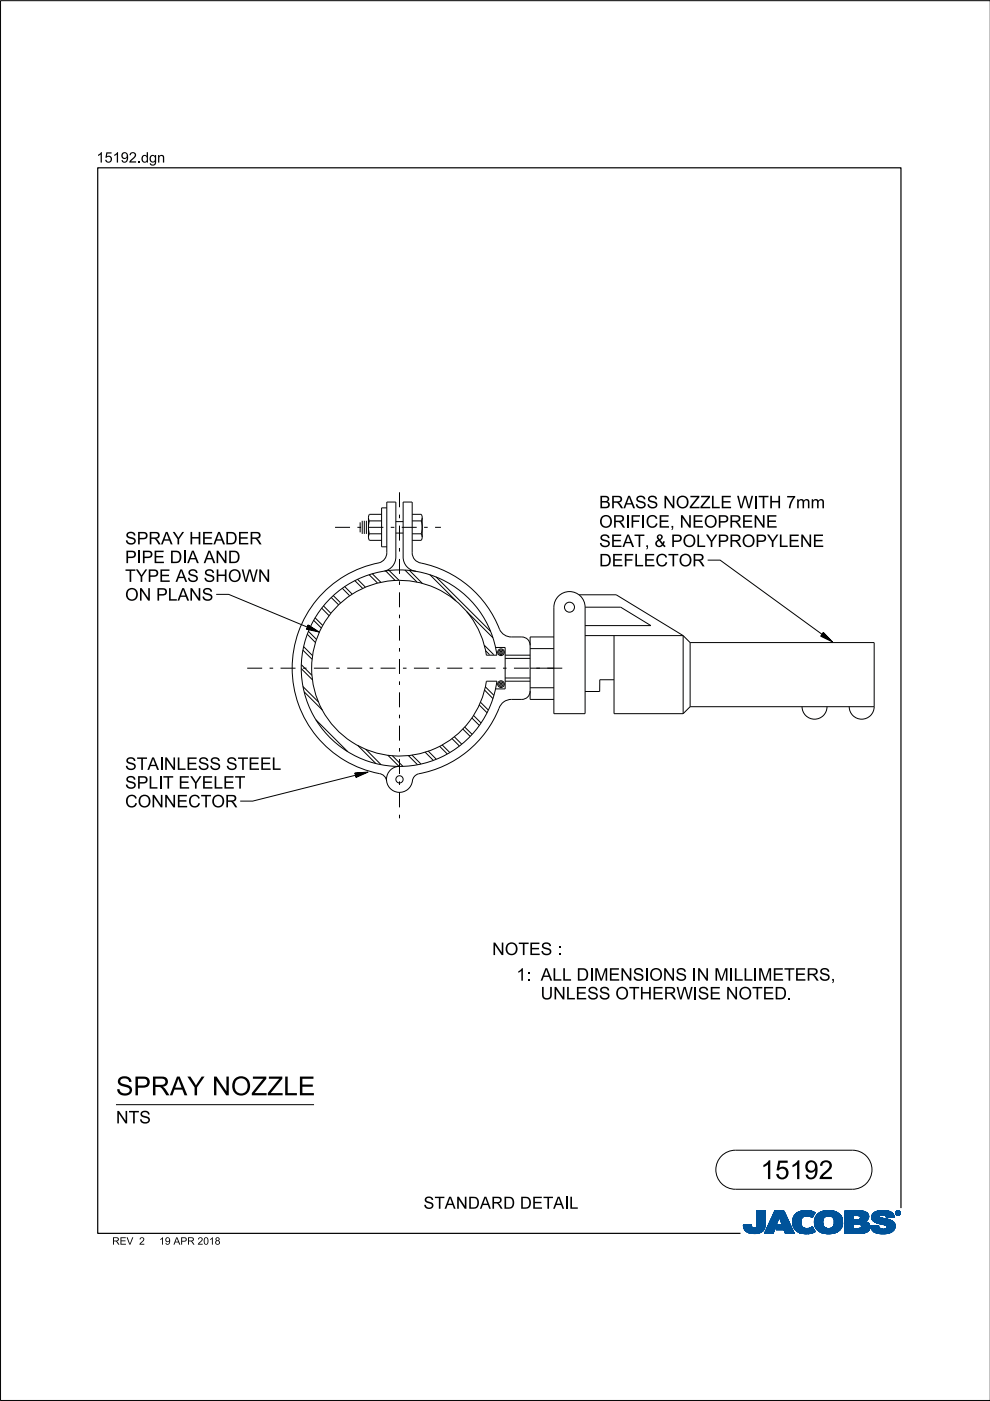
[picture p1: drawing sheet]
<svg xmlns="http://www.w3.org/2000/svg" width="210mm" height="297mm" viewBox="0 0 210 297" stroke-linecap="round" stroke-linejoin="round" font-family="sans-serif">
<defs><g id="words">
<g font-size="4">
<text x="24.6" y="232.2">SPRAY N</text>
<text x="49" y="232.2">OZZLE</text>
<text x="161.3" y="250">15192</text>
</g>
<g font-size="2.6">
<text x="127" y="107.8">BRASS N</text>
<text x="143.3" y="107.8">OZZLE W I</text>
<text x="160.8" y="107.8">TH</text>
<text x="166.7" y="107.8">7mm</text>
<text x="127" y="111.9">ORI</text>
<text x="133.6" y="111.9">FI</text>
<text x="136.9" y="111.9">CE,N</text>
<text x="146.8" y="111.9">EOPREN</text>
<text x="162.4" y="111.9">E</text>
<text x="26.5" y="119.4">PI</text>
<text x="26.5" y="115.4">SPRAY H</text>
<text x="30" y="119.4">PE DI</text>
<text x="39.7" y="119.4">A AN</text>
<text x="42.8" y="115.4">EADER</text>
<text x="48.3" y="119.4">D</text>
<text x="127" y="116">SEAT,&amp; POLYPROPYLEN</text>
<text x="172.3" y="116">E</text>
<text x="26.5" y="123.4">TYPE AS SH</text>
<text x="48.3" y="123.4">OW N</text>
<text x="127" y="120.1">DEFLECTOR</text>
<text x="26.5" y="127.3">ON</text>
<text x="33.1" y="127.3">PLAN</text>
<text x="42.8" y="127.3">S</text>
<text x="26.5" y="167.2">SPLI</text>
<text x="26.5" y="163.2">STAI</text>
<text x="34.5" y="167.2">T EYELET</text>
<text x="34.8" y="163.2">N</text>
<text x="37.4" y="163.2">LESS STEEL</text>
<text x="26.5" y="171.2">CON</text>
<text x="34.7" y="171.2">N</text>
<text x="37.4" y="171.2">ECTOR</text>
<text x="104.4" y="202.5">N</text>
<text x="107" y="202.5">OTES :</text>
<text x="109.5" y="207.9">1:ALLDI</text>
<text x="125.9" y="207.9">M</text>
<text x="129" y="207.9">EN</text>
<text x="134.2" y="207.9">SI</text>
<text x="137.7" y="207.9">ON</text>
<text x="147.7" y="207.9">N</text>
<text x="151.4" y="207.9">M</text>
<text x="155.5" y="207.9">L</text>
<text x="160.7" y="207.9">M</text>
<text x="163.8" y="207.9">ETERS,</text>
<text x="114.6" y="211.9">UN</text>
<text x="120" y="211.9">LESS OTH</text>
<text x="138.3" y="211.9">ERW I</text>
<text x="147.9" y="211.9">SE N</text>
<text x="156.6" y="211.9">OTED.</text>
<text x="24.6" y="238.2">N</text>
<text x="27.3" y="238.2">TS</text>
<text x="89.8" y="256.3">STAN</text>
<text x="99.2" y="256.3">DARD DETAI</text>
<text x="120.6" y="256.3">L</text>
</g>
<g font-size="2.2">
<text x="20.5" y="34.5">15192.</text>
<text x="29.9" y="34.5">dgn</text>
</g>
<g font-size="1.6">
<text x="23.8" y="263.9">REV</text>
<text x="29.5" y="263.9">2</text>
<text x="33.7" y="263.9">19APR 2018</text>
</g>
</g></defs>
<g fill="none" stroke="#00539a" stroke-width=".21">
<path d="M157.6 259.8h1.7M157.6 259.9h1.7M157.6 259.9l1.7 .1M157.6 260h1.8M158.1 259.7h1.2M159.3 259.7h-1.7l.1 .7M159.3 259.7h-.9M159.3 259.7l.1 .3M159.4 260l.1 .3M160.4 260l-.2 .3h2M160.5 259.6h1.8M160.5 259.6l-.1 .4"/>
<path d="M160.5 259.7h1.8M160.5 256.7v2.9M160.5 256.9h1.8M160.5 257.5h1.8M160.5 256.7h1.8v2.7M160.5 256.8h1.8M160.5 256.8l1.8 .1M160.5 256.9l1.8 .1M160.5 257h1.8M160.5 257.1h1.8M160.5 257.2h1.8M160.5 257.2l1.8 .1"/>
<path d="M160.5 257.3h1.8M160.5 257.4h1.8M160.5 257.4l1.8 .1M160.5 257.6h1.8M160.5 257.6l1.8 .1M160.5 257.7h1.8M160.5 257.8h1.8M160.5 257.9h1.8M160.5 258h1.8M160.5 258.1h1.8M160.5 258.1l1.8 .1M160.5 258.2h1.8"/>
<path d="M160.5 258.3h1.8M160.5 258.3l1.8 .1M160.5 258.4h1.8M160.5 258.5h1.8M160.5 258.5l1.8 .1M160.5 258.6h1.8M160.5 258.6l1.8 .1M160.5 258.7h1.8M160.5 258.8h1.8M160.5 258.9h1.8M160.5 259h1.8M160.5 259.1h1.8"/>
<path d="M160.5 259.2h1.8M160.5 259.3h1.8M160.5 259.8h1.8M162.2 260h-1.8M162.2 259.9v.3M162.2 259.9h-1.8M162.2 259.8h-1.7M162.3 259.4l-.1 .5M162.3 259.4v-2.7h-1.8v2.9M162.3 259.5h-1.8M162.3 259.6h-1.8M162.3 256.7l-1.8 .1"/>
<path d="M162.3 259.4h-1.8M163.7 258.1h3.1M163.7 258h3.1M163.7 257.9h3M163.8 257.8h2.9M163.8 257.7h2.9M163.8 257.7h2.8M163.9 257.6h2.7M163.9 257.5h2.7M164 257.4h2.5M164 257.3h2.5M164.1 257.2h2.3"/>
<path d="M164.1 257.1h2.3M164.1 257h2.3M164.2 257h2.1M164.2 256.9h2.1M164.2 256.8h2.1M164.3 256.7h1.9l2.2 4.8h-1.9l-.3-.8h-1.7l.4-1h1l-.7-1.7-1.3 3.5h-1.8zM164.5 260h-1.7M164.5 259.9l-1.7 .1M164.5 259.9h-1.7M164.5 259.8l-1.7 .1M164.6 259.8h-1.7M164.6 259.7l-1.7 .1"/>
<path d="M164.6 259.7h-1.7M164.6 259.6h-1.7M164.6 259.5l-1.6 .1M164.7 259.5h-1.7M164.7 259.4l-1.7 .1M164.7 259.4h-1.7M164.7 259.3l-1.6 .1M164.7 259.3h-1.6M164.8 259.2l-1.7 .1M164.8 259.2h-1.7M164.8 259.1l-1.6 .1M164.8 260h2.9"/>
<path d="M164.8 259.1h-1.6M164.8 259.9h2.9M164.8 259l-1.6 .1M164.9 259.9h2.7M164.9 259h-1.7M164.9 259.8h2.7M164.9 258.9h-1.6M164.9 258.8h-1.6M164.9 259.7h2.7M164.9 259.7l-.4 1 3.6 .1M165 258.7h-1.6M165 258.6l-1.6 .1"/>
<path d="M165 258.6h-1.6M165 258.5l-1.6 .1M165 258.5h-1.6M165.1 258.4l-1.6 .1M165.1 258.4h-1.6M165.1 258.3l-1.6 .1M165.1 258.3h-1.6M165.1 258.2l-1.5 .1M165.1 258.2h-1.5M165.2 258.1l-1.6 .1M165.2 258.1h-1.6M165.2 258l.7 1.7h-1"/>
<path d="M165.2 258l.7 1.7M165.3 258.1h1.5M165.3 258.1l1.6 .1M165.3 258.2h1.6M165.3 258.2l1.6 .1M165.3 258.3h1.6M165.4 258.3l1.6 .1M165.4 258.4h1.6M165.4 258.4l1.6 .1M165.4 258.5h1.6M165.4 258.5l1.7 .1M165.4 258.6h1.7"/>
<path d="M165.5 258.6l1.6 .1M165.5 258.7h1.6M165.5 258.8h1.7M165.5 258.9h1.7M165.6 258.9h1.6M165.6 259h1.7M165.6 259l1.7 .1M165.6 259.1h1.7M165.6 259.1l1.7 .1M165.7 259.2h1.7M165.7 259.2l1.7 .1M165.7 259.3h1.7"/>
<path d="M165.7 259.3l1.7 .1M165.7 259.4h1.7M165.8 259.4l1.7 .1M165.8 259.5h1.7M165.8 259.5l1.7 .1M165.8 259.6h1.7M166.2 256.7l2.2 4.8M166.2 256.8l-1.9-.1-2.2 4.8h1.8l1.3-3.5M168 258.9l.4 1.5M168 258.9h1.8M168 259h1.8M168 259.1h1.8"/>
<path d="M168 259.2h1.8M168 259.2l1.8 .1M168 259.3h1.8M168 259.3l1.8 .1M168.1 259.4h1.8M168.1 259.5h1.7M168.1 259.4l1.7 .1M168.1 259.5l1.8 .1M168.1 259.6h1.8M168.1 259.7h1.8M168.1 259.7l1.8 .1M168.1 259.8h1.8"/>
<path d="M168.1 259.8l1.8 .1M168.2 260h1.8M168.2 259.9h1.8M168.3 258l-.3 .9M168.9 257.3l-.6 .7M169.1 257.1h3.6M169.2 257h3.4M169.4 256.9h3.1M169.5 256.9h2.9M169.8 256.8h2.4M169.8 259.1a1.33 1.33 0 0 0 .8 1.4 1.33 1.33 0 0 0 1.5-.3l.2-.1M169.8 259.1h-1.8"/>
<path d="M169.8 259l-1.8 .1M169.9 258.8l-1.9 .1M169.9 258.8h-1.9M169.9 258.7h-1.9M169.9 258.6h-1.8M169.9 258.6l-1.9 .1M169.9 258.5l-1.8 .1M169.9 258.5h-1.8M169.9 258.4l-1.8 .1M170 258.4h-1.9M170 258.4l-.2 .7M170 258.3l-1.8 .1"/>
<path d="M170 258.3h-1.8M170 258.2l-1.8 .1M170.1 258.2h-1.9M170.1 258.1l-.1 .3M170.1 258.1l-1.9 .1M170.2 258.1h-2M170.3 258h-2.1M170.3 256.7l-1.4 .5M170.3 256.7h1.5M170.3 256.7a4 4 0 0 1 2.5 .4M170.4 258h-2.1M170.4 257.9h-2.1"/>
<path d="M170.6 257.8l-2.3 .1M170.6 257.9l-.5 .2M170.8 257.8h-2.5M171.5 256.7l-1.7 .1M171.5 256.7l.6 .1M171.7 257.8h.7M171.8 257.9h.6M171.9 258h.4M172.1 258.1h.2M172.2 258.1h.1M172.3 258h-.3M172.4 257.8h-.8"/>
<path d="M172.4 257.7l-4 .1M172.5 257.7h-4.1M172.5 257.6l-4 .1M172.5 257.6h-4M172.6 257h-3.3M172.6 257.5l-4.1 .1M172.6 257.5h-4M172.6 257.4l-4 .1M172.7 257.4h-4M172.7 259h1.8M172.7 259.2h1.8M172.7 259.3h1.8"/>
<path d="M172.7 259.3l1.8 .1M172.7 259.4h1.8M172.7 257.3l-3.9 .1M172.7 259.5h1.8M172.7 259.5l1.8 .1M172.7 259.6h1.8M172.7 259.7h1.8M172.7 258.6h1.8M172.7 257.3h-3.9M172.8 259.8h1.8M172.8 257.2l-3.9 .1M172.8 259.9h1.8"/>
<path d="M172.8 259.9l.3 .6M172.8 259.8l1.8 .1M172.8 259.9l1.8 .1M172.8 257.2h-3.9M172.8 260h1.8M172.8 257.1l-.6 1.1a1.75 1.75 0 0 0-1.6-.3M172.9 257.1l-3.9 .1M173 257.8l-.3 1.3h1.8M173 257.8h5.3M173.1 257.7h5.2M173.1 257.7h5.1M173.1 257.6h5.1"/>
<path d="M173.2 257.6h4.9M173.2 257.5h4.8M173.4 257.4h4.6M173.4 257.4h4.5M173.5 257.3h4.4M173.6 257.2l4.2 .1M173.6 257.2h4.1M173.7 257.1l4 .1M173.8 257.1h3.8M173.9 257h3.5M174 257h3.3M174.1 256.9h3.2"/>
<path d="M174.2 256.9h2.8M174.4 256.8h2.6M174.5 259h-1.8M174.5 259.2a1.15 1.15 0 0 0 1.3 1.3M174.5 259.2l-1.8-.1 .1 .8M174.5 258.9l-1.8 .1M174.5 258.9h-1.8M174.5 258.8l-1.8 .1M174.5 258.7l-1.8 .1M174.5 258.7h-1.8M174.5 258.6l-1.8 .1M174.5 258.5l-1.8 .1"/>
<path d="M174.6 258.5h-1.9M174.6 256.8h1.9M174.6 258.4l-.1 .8M174.6 258.4h-1.8M174.6 258.4l-1.9 .1M174.6 258.3l-1.8 .1M174.6 258.3h-1.8M174.7 258.2h-1.9M174.7 258.1l-.1 .3M174.8 258.1l-2 .1M174.8 258.1h-1.9M174.9 256.7a3.2 3.2 0 0 1 3.6 1.4l.1 .8-.1 1.1"/>
<path d="M174.9 258l-1.9 .1M175 258h-2M175.1 257.9l-.4 .2M175.1 257.9h-2.1M175.2 257.9h-2.2M175.5 256.7h.7M175.7 257.8l-.6 .1M175.7 257.8l.6 .1M175.7 257.8h-2.7M176 257.8h2.4M176.2 257.9h2.2M176.3 257.9l.5 .5"/>
<path d="M176.4 258h2M176.4 256.7h-1.5a2.68 2.68 0 0 0-1.9 1.1M176.5 258l2 .1M176.5 258.1h2M176.6 258.1h1.9M176.6 258.2h1.9M176.7 258.2l1.8 .1M176.7 258.3h1.8M176.7 258.3l1.9 .1M176.7 259.9h1.8M176.7 258.4h1.9M176.8 258.4l.1 .5"/>
<path d="M176.8 258.4l1.8 .1M176.8 258.5h1.8M176.8 258.6h1.8M176.9 258.8h1.7M176.9 258.8l1.8 .1M176.9 258.7h1.7M176.9 259.4h1.8M176.9 259.2l1.8 .1M176.9 259.1h1.8M176.9 259.2h1.8M176.9 258.9v.3M176.9 259.2a1.11 1.11 0 0 1-1.1 1.3"/>
<path d="M176.9 259h1.8M176.9 258.9h1.8M176.9 259.3h1.8M176.9 259.3l1.8 .1M178 257.4l-4.7 .1M178.4 257.9h-2.1l.5 .5M178.5 259.7l-1.7 .1M178.5 259.8l-1.8 .1M178.5 259.8h-1.7M178.5 260l-.2 .5M178.5 259.9l-1.8 .1M178.5 260h-1.8"/>
<path d="M178.6 259.7h-1.8M178.6 258.5l-1.8 .1M178.6 259.6h-1.8M178.6 259.5l-1.8 .1M178.6 259.5h-1.8M178.7 259.4h-1.8M179.1 259.7h1.8M179.1 259.5h5.2M179.1 256.9h4.4M179.1 257.5h5M179.1 256.8h4M179.1 256.8h3.4"/>
<path d="M179.1 257h4.5M179.1 257.1h4.7M179.1 257.1l4.7 .1M179.1 257.2h4.8M179.1 257.2l4.8 .1M179.1 257.3h4.8M179.1 257.3l4.9 .1M179.1 257.4h4.9M179.1 257.4l5 .1M179.1 257.6h5M179.1 257.6l5 .1M179.1 257.7h5"/>
<path d="M179.1 257.7l1.8 .1M179.1 257.8h1.8M179.1 257.9h1.8M179.1 258h1.8M179.1 258.1h1.8M179.1 258.2h1.8M179.1 258.3h1.8M179.1 258.4h1.8M179.1 258.5h1.8M179.1 258.5l1.8 .1M179.1 258.6h4.8M179.1 258.7h4.7"/>
<path d="M179.1 258.7h4.6M179.1 258.8h4.5M179.1 258.9h4.5M179.1 258.9h4.3M179.1 259h4.4M179.1 259l4.5 .1M179.1 259.1h4.6M179.1 259.1l4.7 .1M179.1 259.2h4.8M179.1 259.2l4.9 .1M179.1 259.3h5M179.1 259.3l5.1 .1"/>
<path d="M179.1 259.4h5.1M179.1 259.4l5.1 .1M179.1 259.5l1.8 .1M179.1 259.6h1.8M179.1 259.8h1.8M179.1 259.9h1.8M179.1 260h1.8M180.9 257.7v.9M181.8 259.5h-.9v1v-1M181.8 259.5h.2M181.8 259.5l.8 .3M182.1 257.7l2.1 .1"/>
<path d="M182.2 257.8h2M182.2 259.5l2.1 .1M182.3 258.5h1.7M182.3 258.5l-1.4 .1M182.3 257.9h1.9M182.4 257.9h1.8M182.4 257.9v.1M182.4 257.9l-.4-.2h-1.1v.9M182.4 258h1.8M182.4 258v.3M182.4 258.3l-.1 .2M182.4 259.6h1.9"/>
<path d="M182.4 258.1h1.8M182.4 258.1l1.8 .1M182.4 258.2h1.8M182.5 259.7h1.9M182.5 256.9l1.1 .1M182.5 259.7l1.9 .1M182.6 259.8h1.8M182.6 259.8v.4l-.2 .2M182.7 259.9h1.7M182.9 256.8h-3.8v4.7M183.3 256.9l-4.2-.1v4.7M183.6 257l.4 .4"/>
<path d="M183.9 259.2l.2 .2M184 258.5l-2.1 .1M184 258.5h-1.8M184 257.4l.1 .2M184.1 258.4l-.8 .6 .6 .2M184.1 258.4h-1.8M184.1 258.3l-1.7 .1M184.1 258.3h-1.7M184.1 257.6l.1 .6M184.1 258.2l-1.7 .1M184.1 259.4l.3 .5v.6M184.2 258.2l-.1 .2"/>
<path d="M184.2 258h-1.8M184.4 259.9h-1.7M184.5 260h-1.8M184.6 259.9v.2M184.6 259.9h1.7M184.6 260h1.7M184.8 258.1h1.7M184.8 258l.2 .7M184.8 258h1.7M184.8 258.3h2.5M184.8 258.3l2.8 .1M184.8 258.1l1.8 .1"/>
<path d="M184.8 258.2h2M184.8 258.4h3M184.8 258.4l3.2 .1M184.9 258.2l2.1 .1M184.9 257.6h4.6M184.9 258.5h3.4M184.9 258.5l3.6 .1M184.9 258.6h3.7M184.9 257.5h4.5M185 257.5h4.4M185 258.6l3.7 .1M185 258.7h3.9"/>
<path d="M185 258.7l.6 .4M185 257.4h4.3M185 257.4h4.4M185.1 258.7l3.9 .1M185.1 258.8h.7M185.1 257.3h4.1M185.2 258.9h.6M185.2 258.9l4.1 .1M185.3 257.2h3.9M185.3 259h4M185.3 257.1l3.8 .1M185.4 257.1h3.7"/>
<path d="M185.4 259l4 .1M185.5 257h3.5M185.5 259.1h4M185.6 259.1l3.9 .1M185.6 259.1l.5 .2M185.7 259.2h3.9M185.7 256.9h3M185.8 259.2l3.8 .1M185.8 258.9h3.4M185.9 258.8h3.2M185.9 256.8h2.7M185.9 256.8l-.8 .5-.3 .7"/>
<path d="M185.9 256.8l.7-.1a3.3 3.3 0 0 1 2.7 .6h-4.2M186 259.3h3.6M186.1 256.8h2.3M186.1 259.4h3.6M186.1 259.3l1.5 .4 .4 .2M186.3 259.8l-.5 .1M186.3 259.8l-1.7 .1M186.3 259.8v.3M186.3 259.4h3.4M186.4 257.9h-1.6M186.4 257.9l.1 .1M186.5 257.9h-1.7"/>
<path d="M186.5 257.8h-1.7M186.5 258v.1M186.5 257.8l-.1 .1M186.5 257.7h-1.6M186.5 259.4l3.2 .1M186.5 258.1l.1 .1M186.6 257.6l-1.7 .1M186.6 258.2l.4 .1M186.7 256.7h.8M186.7 259.5h3M186.8 257.6h-1.9M186.9 259.5l2.9 .1"/>
<path d="M187 258.3l1.7 .4 .9 .6M187.2 259.6h2.6M187.3 257.6h2.2M187.4 259.7h2.4M187.6 257.6l1.9 .1M187.6 259.7h2.2M187.6 257.7h2M187.7 257.7a1.07 1.07 0 0 0-1.2 .1M187.7 257.7l.1 .1M187.7 257.8h1.9M187.8 257.8h1.7M187.8 256.7h-1.3"/>
<path d="M187.8 257.8l.1 .4M187.8 257.9h1.7M187.8 257.9h1.8M187.9 258h1.7M187.9 258l1.7 .1M187.9 258.1h1.1M187.9 258.1h1.7M187.9 259.9h1.9M188 259.9l.1 .2M188 260h1.8M188.1 257h-2.6M188.2 257h.6"/>
<path d="M188.7 256.9h-2.9M189.3 257.3l.3 .8-1.7 .1M189.6 259.3l.2 .4v.6M189.8 259.9l-1.8 .1M189.8 259.8h-2.1M189.8 259.8h-1.9M189.9 257.2v.1M189.9 257.1h.1M189.9 257.2h.1M189.9 257.3h.1M189.9 257.3l.2 .3M190 257.4h.1"/>
<path d="M190 257.4l.1 .1M190 257.5h.2M190 257.2v.1M190 257.2l.2 .3M190 257.3l.2 .2M190 257.1h-.1M190 257h-.1M190.1 257h-.2M190.1 257.5l.2 .1M190.1 256.9h-.1M190.1 257.6h.6M190.2 256.8l-.1 .1"/>
<path d="M190.2 257.5l.2 .1M190.2 257.5l-.1 .1M190.2 257.6h.4M190.2 256.9h.4M190.2 256.9h.4l-.1 .3 .2 .3-.3-.3-.2 .3zM190.2 256.9v.6l.1-.3 .3 .3M190.2 257h.4M190.2 257.1h.1M190.2 257.1h.5M190.2 257.2h.5M190.2 257.2l.3 .1M190.2 257.3h.1"/>
<path d="M190.2 257.4h.1M190.2 257.4l.1 .1M190.2 256.8h-.1M190.3 257h.2v.1l-.2 .1zM190.3 257v.2M190.3 257h-.1M190.4 257.2l.2 .3M190.4 257.6h.1M190.4 256.8h-.2l-.2 .4M190.4 256.7a.5 .5 0 0 1 .5 .5 .5 .5 0 0 1-.5 .5M190.4 256.8l.4 .2v.2M190.4 256.7a.5 .5 0 0 0-.5 .5 .5 .5 0 0 0 .5 .5l-.3-.1"/>
<path d="M190.4 256.8l.3 .1 .1 .3M190.4 256.7l-.4 .2-.1 .3M190.4 256.7v.1M190.4 257.6v.1M190.4 256.7l.3 .1 .2 .4M190.4 257h-.1l.1 .2M190.4 257l.2 .1-.2 .1M190.4 257h.1M190.5 257.3h.1M190.5 257.3l.1 .1M190.5 257.2l.2 .3M190.5 257.4h.1"/>
<path d="M190.5 257.1h.2M190.5 257.4l.2 .1M190.5 257l-.1 .2M190.5 256.7h-.3M190.6 257.5h.2M190.6 256.8h.1M190.6 257.1l-.1 .1M190.7 257.1h-.1M190.7 257.1l-.2 .1M190.7 257.1l-.5-.2v.6l.1-.3M190.7 257h-.1M190.7 256.8l.1 .1"/>
<path d="M190.7 256.8h-.6M190.7 256.9h.2M190.8 257h.1M190.8 257.6h-.2M190.8 257.2v.2l-.4 .2M190.8 257.2l-.1 .3-.3 .1M190.8 257.1h.1M190.8 257.2h.1M190.9 257.4l-.2 .1M190.9 257.4h-.1M190.9 257.3l-.1 .1M190.9 257.3h-.1"/>
<path d="M190.9 257.2h.1M190.9 257.2l-.1 .3-.4 .2M190.9 257.1h-.1M157.7 260.1h1.7M157.7 260l1.7 .1M157.7 260.2h1.8M157.7 260.2l1.8 .1M157.7 260.3h1.8M157.7 260.3l1.9 .1M157.7 260.4h4.4M157.7 260.4l.4 .5M157.7 260.4l4.4 .1"/>
<path d="M157.8 260.5h4.3M157.8 260.6h4.3M157.8 260.7h4.2M157.9 260.7h4.1M157.9 260.8h4M158 260.8h3.9M158 260.9h3.9M158.1 260.9h3.3M158.1 261h3.6M158.2 261h3.5M158.3 261.1h3.2M158.4 261.2h3.1"/>
<path d="M158.5 261.2h2.9M158.6 261.3h2.7M158.7 261.4h2.4M158.8 261.4h2.1M159.1 261.5h1.6M159.5 260.3l.3 .1 .4-.1M159.7 261.5h.7M160.9 261.4h.1M161.5 260.9h.2M161.6 261.1h-3.3M162.1 260.3l-2 .1M162.2 260.2l-1.9 .1"/>
<path d="M162.2 260.2a2.25 2.25 0 0 1-2.8 1.3l-.9-.2-.4-.4M162.2 260.2h-1.9M162.2 260.1l-1.8 .1M162.2 260.1h-1.8M162.2 260l-1.8 .1M164 261.4h-1.9M164 261.3l-1.9 .1M164 261.3h-1.8M164 261.2l-1.8 .1M164 261.2h-1.8M164.1 261.1l-1.9 .1M164.1 261.1h-1.8"/>
<path d="M164.1 261l-1.8 .1M164.1 261h-1.8M164.1 260.9l-1.8 .1M164.2 260.9h-1.8M164.2 260.8l-1.8 .1M164.2 260.8h-1.8M164.2 260.7l-1.8 .1M164.2 260.7h-1.7M164.2 260.6l-1.7 .1M164.3 260.6h-1.8M164.3 260.5h-1.8M164.3 260.4l-1.7 .1"/>
<path d="M164.3 260.4h-1.7M164.3 260.3l-1.7 .1M164.4 260.3h-1.8M164.4 260.2l-1.7 .1M164.4 260.2h-1.7M164.4 260.1l-1.7 .1M164.4 260.1h-1.7M164.5 260l-1.8 .1M164.5 260.7h3.5M164.6 260.7h3.4M164.6 260.6h3.4M164.6 260.5h3.4"/>
<path d="M164.6 260.5h3.3M164.6 260.4h3.3M164.7 260.4h3.2M164.7 260.3h3.2M164.7 260.3h3.1M164.7 260.2h3.1M164.8 260.1h3M164.8 260.1h2.9M166.3 260.8h1.8M166.3 260.8l1.8 .1M166.3 260.9h1.8M166.3 260.9l1.8 .1"/>
<path d="M166.3 261h1.9M166.3 261l1.9 .1M166.4 261.1h1.8M166.4 261.1l1.8 .1M166.4 261.2h1.9M166.4 261.2l1.9 .1M166.4 261.3h1.9M166.5 261.3l1.8 .1M166.5 261.4h1.9M166.5 261.5h1.9M166.5 261.5l-.3-.8 .3 .8h1.9M168.2 260l1.9 .1"/>
<path d="M168.2 260.1h1.9M168.2 260.1l1.9 .1M168.2 260.2h2M168.3 260.2l2 .1M168.3 260.3h2.1M168.3 260.3l2.2 .1M168.3 260.4h2.5M168.4 260.4l.6 .7M168.4 260.4l4.1 .1M168.5 260.5h4M168.5 260.6h4M168.6 260.7h4"/>
<path d="M168.6 260.7l4 .1M168.7 260.8h3.9M168.7 260.8l4 .1M168.8 260.9h3.9M168.9 260.9l3.8 .1M168.9 261h3.9M169 261l3.8 .1M169 261.1h3.9M169 261.1a4.2 4.2 0 0 0 3.8 0M169.1 261.1h3.8M169.2 261.2h3.5M169.3 261.3h3.2"/>
<path d="M169.5 261.4h2.8M169.6 261.4h2.6M170 261.5h2M170.6 261.6h.4M171.5 260.4h.9M171.6 260.4h.8M171.8 261.5h-1.5M171.8 260.3h.6M172 260.3h.3M172 260.2h.3M172.1 260.2h.2M172.2 260.1h.1"/>
<path d="M172.3 260.1l.6 1M172.6 261.2l-3.3 .1M172.8 260.1h1.9M172.9 260.1l1.9 .1M172.9 260.2h1.9M172.9 260.2l2 .1M172.9 260.3h2.2M173 260.3l2.1 .1M173 260.4h2.4M173 260.4h5.3M173.1 260.5h5.2M173.1 260.5l.7 .6 .8 .4"/>
<path d="M173.1 260.6h5.2M173.2 260.6h5M173.3 260.7h4.9M173.3 260.7h4.8M173.3 260.8h4.7M173.4 260.9h4.5M173.5 260.9h4.4M173.5 261h4.3M173.6 261h4.2M173.7 261.1h4M173.8 261.1h3.8M173.8 261.2h3.7"/>
<path d="M174 261.2h3.4M174.2 261.4h2.9M174.3 261.4h2.7M175.1 261.5h1.4M175.3 261.6h.4M176.6 260.2h1.9M177 261.4l-1 .2-1.4-.1h2.2M177.3 261.3h-3.3M178.1 260.8h-4.8M178.3 260.5l-.6 .6-.7 .3M178.3 260.4h-2.2M178.4 260.3l-2.2 .1"/>
<path d="M178.4 260.3h-2l-.6 .2M178.5 260.2l-2.1 .1M178.5 260.2h-2M178.5 260.1h-1.9M178.5 260l-1.9 .1M179.1 261.5h3.4M179.1 260.1h1.8M179.1 260.1l1.8 .1M179.1 260.2h1.8M179.1 260.2l1.8 .1M179.1 260.3h1.8M179.1 260.4h1.8"/>
<path d="M182.3 260.4h2.1M182.4 260.4h2M182.4 260.4l-.6 .1M183.1 261.4l-4 .1M183.4 261.3l-4.3 .1M183.5 261.3h-4.4M183.7 261.3h-.1M183.7 261.2l-4.6 .1M183.8 261.2h-4.7M183.9 261.1l-4.8 .1M184 261.1h-4.9M184 261l-4.9 .1"/>
<path d="M184.1 261l-.8 .4-1.1 .1M184.1 261h-5M184.1 260.9l-5 .1M184.2 260.9h-5.1M184.2 260.8l-5.1 .1M184.3 260.8h-5.2M184.3 260.7l-5.2 .1M184.3 260.7h-5.2M184.4 260.6l-5.3 .1M184.4 260.6h-5.3M184.4 260.5h-5.3M184.4 260.5l-.3 .5"/>
<path d="M184.4 260.4l-5.3 .1M184.5 260l-1.8 .1M184.5 260.2l-2 .1M184.5 260.3h-2M184.5 260.1h-1.9M184.5 260.2h-1.9M184.6 260.1l.1 .3M184.6 260.1h1.7M184.6 260.1h1.8M184.6 260.1l1.8 .1M184.6 260.2h1.8M184.6 260.2l1.8 .1"/>
<path d="M184.7 260.3h1.8M184.7 260.3l1.8 .1M184.7 260.4a2.52 2.52 0 0 0 2.7 1.2M184.7 260.4h1.9M184.7 260.5h2M184.7 260.5h2.1M184.8 260.6h2.1M184.8 260.6h4.8M184.8 260.7h4.7M184.9 260.8h4.6M184.9 260.8h4.5M185 260.9h4.4"/>
<path d="M185.1 260.9h4.3M185.1 261h4.3M185.2 261.1h4M185.2 261.1h3.9M185.3 261.2h3.7M185.4 261.2h3.5M185.5 261.3h3.4M185.7 261.3h3.1M185.8 261.4h2.7M185.9 261.5h2.4M186.3 260.1a1.08 1.08 0 0 0 1.4 .5M186.4 261.5h1.6"/>
<path d="M186.6 261.6h.9M188 260.4h1.8M188 260.4l-.3 .2M188.1 260.3h1.7M188.1 260.1l-.1 .3M188.1 260.2h1.7M188.3 261.5l-.9 .1M188.9 261.3l-.6 .2M189.3 261.1h-4.1M189.4 260.9l-.5 .4M189.6 260.7h-4.8M189.7 260.6h-2"/>
<path d="M189.7 260.5h-1.9M189.7 260.5h-1.8M189.7 260.4h-1.7M189.7 260.3h-1.6M189.8 260.2h-1.7M189.8 260.3l-.4 .6M189.8 260.1h-1.7M189.8 260h-1.7"/>
<circle cx="190.4" cy="257.2" r=".51"/>
<circle cx="190.4" cy="257.2" r=".42"/>
</g>
<g fill="none" stroke="#000" stroke-width=".21">
<path d="M210 .1h-209.9v296.8h209.9M76.4 110.7v2.2M76.8 110.4v2.8M77.2 110.4v2.8M77.7 110.4v2.8M78.1 109.7l.2 .7-.2 1.4 .2 1.4M78.1 113.9l.2 .7h2.6M78.1 109.7v4.2M78.3 113.2l-.2 .7M78.3 110.4h2.6M78.3 113.2h2.6M80.9 109h-2.6l-.2 .7"/>
<path d="M82 107.7h-1.1v8.2h1.1M83.9 113h1.6M83.9 110.6h1.6M85.5 118.1a3 3 0 0 0 2.7 3M87.4 106.4h-1.9v11.7M87.4 106.4v10.8a2.21 2.21 0 0 0 1.9 2.2 23.1 23.1 0 0 1 16.9 14.5 2.76 2.76 0 0 0 2.2 1.2l2.2-.1a1.77 1.77 0 0 1 1.8 1.8M87.4 109h1.9l.2 .7M87.4 110.4h1.9M87.4 113.2h1.9M89.3 113.2l.2 .7M89.5 109.7v4.2M89.5 109.7l-.2 .7 .2 1.4-.2 1.4"/>
<path d="M89.5 113.9l-.2 .7h-1.9M150 118.8h2.7l22.2 16.1-.3-.1v-.2l.6 .6-.8-.4 .3-.4 .9 1-1.3-.6 .3-.6 1.5 1.5-1.9-.9 .4-.7 1.9 2-2.5-1.2 .6-.8M45.8 126h2.7l17.3 7.2h-.3v-.2l.7 .4-.8-.2 .1-.4 1.2 .8-1.4-.4 .1-.6 1.8 1.2-2.1-.5 .2-.8 2.4 1.5-2.7-.6 .3-.9M64.2 137.8l2 2M64.4 137.1l1.9 1.9M65.1 134.5l1.8 1.7M65.4 133.8l1.7 1.8M66.5 131.5l1.6 1.6M66.8 131l1.6 1.6M68.2 128.9l1.6 1.6M68.6 128.4l1.5 1.6M70.2 126.7l1.6 1.5"/>
<path d="M70.6 126.3l1.6 1.5M72.6 124.7l1.5 1.6M73.1 124.4l1.6 1.6M75.2 123.1l1.7 1.6M75.8 122.8l1.7 1.7M78.3 121.8l1.7 1.8M78.9 121.6l1.8 1.8M81.5 121.1a3 3 0 0 0 2.4-3v-11.7h-1.9v10.8a2.38 2.38 0 0 1-2.5 2.3 22.8 22.8 0 0 0-17.5 22.9 22.8 22.8 0 0 0 18.9 21.7 1.77 1.77 0 0 1 1.1 1.5M81.7 121l2.1 2M82.5 120.9l2.1 2.1M85.8 120.9l2.6 2.5M86.8 120.9l2.7 2.8"/>
<path d="M91.1 121.8l5.6 5.6M92.4 122.3l11.6 11.6M99 129.7l5.5 5.5M102.7 136.8l2 2M102.9 137.9l.9 .9M105.1 137.3h2v8.8h-2M107.1 139.6h5.3M107.1 138.9h5.3M112.4 137.5h5M117.4 135h-5v13.3h5M117.4 128.7v22.6h6.6l.1-22.6M117.4 128.7a3.3 3.3 0 0 1 3.3-3.3 3.3 3.3 0 0 1 3.4 3.3"/>
<path d="M122.8 126.1h7.9l14.1 8.7M124.1 134.8h20.7M124.1 128.7h7.5l6.4 3.9h-13.9M130.2 134.8v16.5h14.6M144.8 134.8v16.5l1.5-1.5M144.8 134.8l1.5 1.4M146.3 136.2v13.6M146.3 136.2h39M185.3 136.3v13.5M63.9 141.8l2.3 2.3M63.9 140.9l2.2 2.3M64.2 145.6l3.3 3.2"/>
<path d="M64.5 146.7l3.8 3.8M67 152.6l6.7 6.8M75.8 158l3.9 3.9M77.5 158.8l3.3 3.3M90.1 159.5l1.8 1.7M90.8 159.2l1.7 1.8M93.2 158.2l1.6 1.7M93.8 157.9l1.6 1.6M95.8 156.6l1.6 1.6M96.3 156.2l1.6 1.6M98.1 154.6l1.6 1.5M98.5 154.1l1.6 1.6"/>
<path d="M100 152.2l1.6 1.6M100.4 151.7l1.6 1.6M101.6 149.4l1.7 1.7M101.9 148.9l1.6 1.6M102.7 146.3l1.8 1.8M102.9 145.6l1.8 1.8M105.4 144.4a20.8 20.8 0 0 1-31.9 14.8 20.8 20.8 0 0 1 0-35.1 20.8 20.8 0 0 1 31.9 14.8h-2.3a18.6 18.6 0 0 0-28.5-12.9 18.6 18.6 0 0 0 0 31.3 18.6 18.6 0 0 0 28.5-12.9h2.3M107.1 143.7h5.3M107.1 144.4h5.3M112.4 146.5a1.76 1.76 0 0 1-1.8 1.8h-2.2a2.75 2.75 0 0 0-2.6 1.9 23.1 23.1 0 0 1-17.5 14 2.82 2.82 0 0 0-1.1 2.2 2.76 2.76 0 0 1-4.8 .3 2.76 2.76 0 0 1 2.3-4.2M112.4 141.7h5M112.4 145.8h5"/>
<path d="M130.2 144.1h-3l-.1 2.5h-3M146.3 149.8h39M170.1 149.8a2.65 2.65 0 0 0 2.6 2.7 2.65 2.65 0 0 0 2.6-2.7M180.1 149.8a2.65 2.65 0 0 0 2.6 2.7 2.65 2.65 0 0 0 2.6-2.7M75.3 163.9l.2 .9 2.5-1.1-2.7 .2 .2 .8 2-.9-2.1 .2 .2 .5 1.4-.6-1.4 .1 .1 .4 .8-.3-.8 .1 .1 .1 .3-.1-22.5 5.7h-2.7M82.2 160.1l2.4 2.4M83.2 160.2l2.2 2.3M86.6 160.2l1.9 1.9M87.3 160.1l1.9 1.9M24.6 234.2h42M153 245.1l1.3-.9 1.6-.3h24.8a4.1 4.1 0 0 1 4.2 4.1 4.1 4.1 0 0 1-4.2 4.1h-24.8a4.1 4.1 0 0 1-3.8-2.5 4.1 4.1 0 0 1 .9-4.5z"/>
<circle cx="106.2" cy="138.3" r=".22"/>
<circle cx="106.2" cy="138.3" r=".48"/>
<circle cx="106.2" cy="138.3" r=".71"/>
<circle cx="120.7" cy="128.7" r="1.06"/>
<circle cx="106.2" cy="145" r=".22"/>
<circle cx="106.2" cy="145" r=".48"/>
<circle cx="106.2" cy="145" r=".71"/>
<circle cx="84.7" cy="165.2" r=".77"/>
</g>
<path d="M71 111.8h22.5M84.7 104.4v70.2M52.4 141.7h67.4" fill="none" stroke="#000" stroke-width=".21" stroke-dasharray="3.2 1.6 .8 1.6" stroke-linecap="butt"/>
<path d="M191 256.1v-220.5h-170.3v225.9h136.3" fill="none" stroke="#000" stroke-width=".25"/>
<g fill="#000">
<path d="M143.7 205.4a1.02 1.02 0 0 1 1.7 .6l-.3 .1a.63 .63 0 0 0-.7-.6 .63 .63 0 0 0-.6 .6l.2 .1a1.54 1.54 0 0 1 1.5 1 1.08 1.08 0 0 1-1.1 .8 1.08 1.08 0 0 1-1-.9l.3-.1a.73 .73 0 0 0 .7 .7 .73 .73 0 0 0 .7-.6l-.4-.3a.98 .98 0 0 1-1.1-1.2z" fill-rule="evenodd"/>
<path d="M157.9 205.3h.3v2.3h1.3v.3h-1.6z" fill-rule="evenodd"/>
</g>
<use href="#words"/>
</svg>
